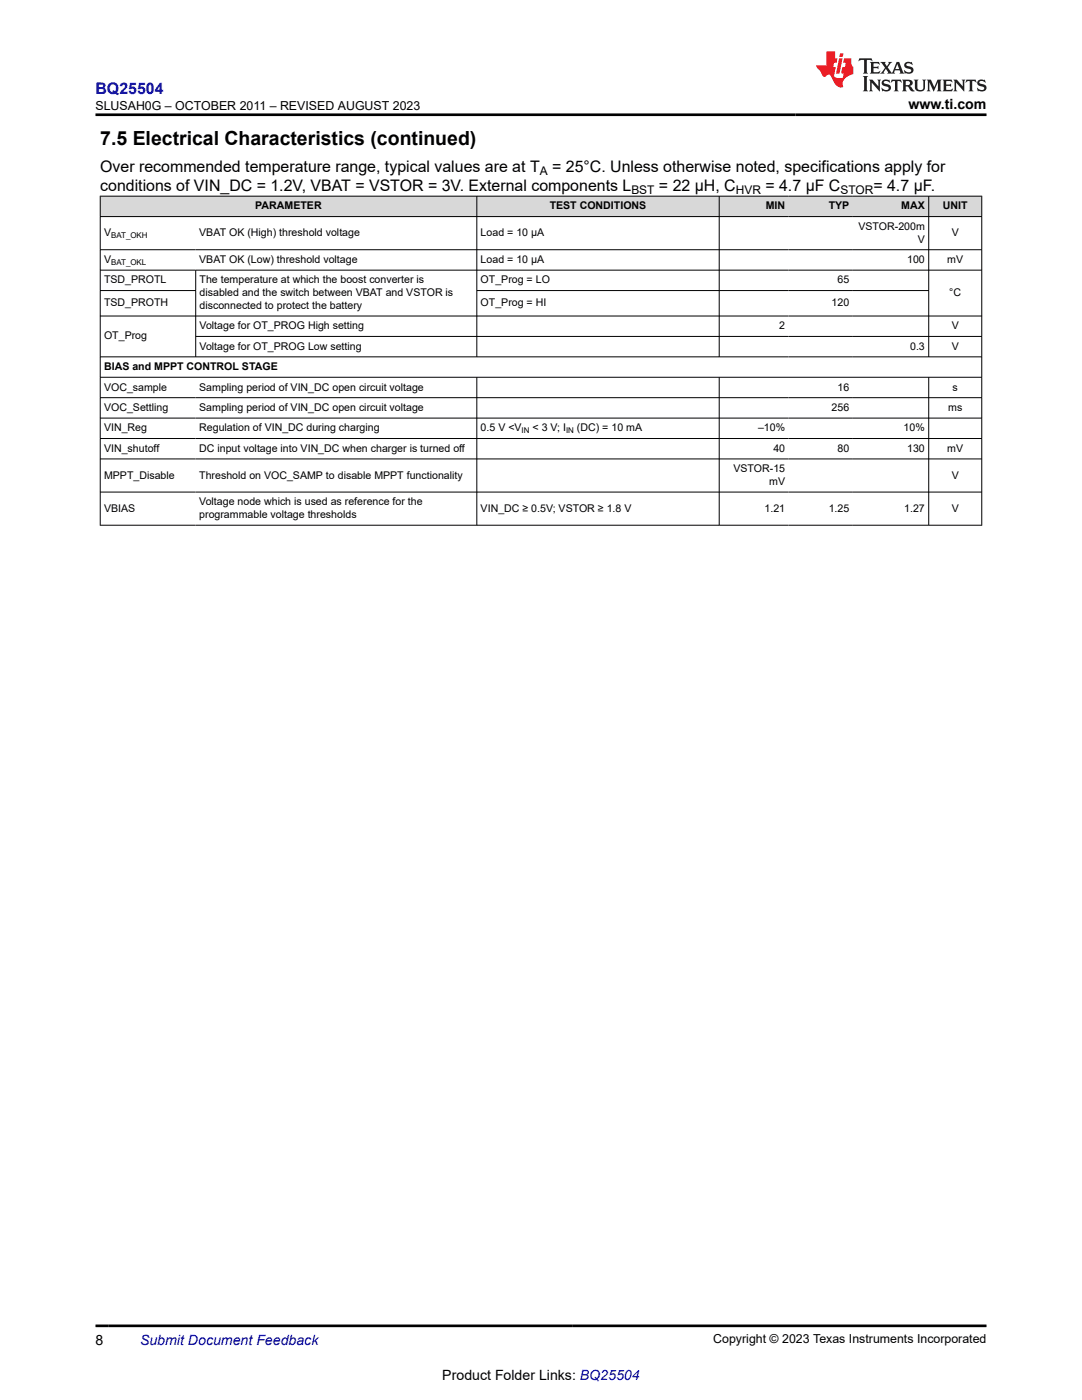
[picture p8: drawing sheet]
<svg xmlns="http://www.w3.org/2000/svg" width="216mm" height="279mm" viewBox="0 0 216 279" stroke-linecap="round" stroke-linejoin="round" font-family="sans-serif">
<defs><g id="words">
<text font-size="3.9" x="20" y="28.8">7.5 Electrical Characteristics (continued)</text>
<text font-size="3.2" fill="#00f" x="19" y="18.7">BQ25504</text>
<g font-size="3.2">
<text x="20" y="34.3">Over recommended temperature range, typical values are at T</text>
<text x="110.2" y="34.3">= 25°C. Unless otherwise noted, specifications apply for</text>
<text x="20" y="38.1">conditions of VIN_DC = 1.2V, VBAT = VSTOR = 3V. External components L</text>
<text x="131.5" y="38.1">= 22 µH, C</text>
<text x="152.7" y="38.1">= 4.7 µF C</text>
<text x="174.3" y="38.1">= 4.7 µF.</text>
</g>
<g font-size="2.8">
<text x="181.3" y="21.8">www.ti.com</text>
<text x="19" y="268.4">8</text>
<text x="88.3" y="275.3">Product Folder Links: BQ25504</text>
</g>
<text font-size="2.8" fill="#00f" x="27.9" y="268.4">Submit Document Feedback</text>
<g font-size="2.5">
<text x="19" y="21.9">SLUSAH0G – OCTOBER 2011 – REVISED AUGUST 2023</text>
<text x="142.3" y="268.1">Copyright © 2023 Texas Instruments Incorporated</text>
</g>
<g font-size="2.4">
<text x="107.7" y="34.9">A</text>
<text x="126" y="38.7">BST</text>
<text x="146.8" y="38.7">HVR</text>
<text x="167.7" y="38.7">STOR</text>
</g>
<g font-size="2.1">
<text x="50.9" y="41.8">PARAMETER</text>
<text x="109.7" y="41.8">TEST CONDITIONS</text>
<text x="152.8" y="41.8">MIN</text>
<text x="165.4" y="41.8">TYP</text>
<text x="179.8" y="41.8">MAX</text>
<text x="188.1" y="41.8">UNIT</text>
<text x="20.8" y="47.1">V</text>
<text x="39.8" y="47.1">VBAT OK (High) threshold voltage</text>
<text x="95.9" y="47.1">Load = 10 µA</text>
<text x="171.3" y="45.9">VSTOR-200m</text>
<text x="189.9" y="47.1">V</text>
<text x="20.8" y="52.5">V</text>
<text x="39.8" y="52.5">VBAT OK (Low) threshold voltage</text>
<text x="95.9" y="52.5">Load = 10 µA</text>
<text x="181" y="52.5">100</text>
<text x="183.1" y="48.4">V</text>
<text x="189" y="52.5">mV</text>
<text x="20.8" y="56.6">TSD_PROTL</text>
<text x="39.8" y="56.6">The temperature at which the boost converter is</text>
<text x="39.8" y="59.1">disabled and the switch between VBAT and VSTOR is</text>
<text x="95.9" y="56.6">OT_Prog = LO</text>
<text x="167.1" y="56.6">65</text>
<text x="189.4" y="59.1">°C</text>
<text x="20.8" y="61.1">TSD_PROTH</text>
<text x="39.8" y="61.6">disconnected to protect the battery</text>
<text x="39.8" y="65.7">Voltage for OT_PROG High setting</text>
<text x="95.9" y="61.1">OT_Prog = HI</text>
<text x="155.5" y="65.7">2</text>
<text x="165.9" y="61.1">120</text>
<text x="189.9" y="65.7">V</text>
<text x="20.8" y="67.8">OT_Prog</text>
<text x="39.8" y="69.8">Voltage for OT_PROG Low setting</text>
<text x="181.6" y="69.8">0.3</text>
<text x="189.9" y="69.8">V</text>
<text x="20.8" y="73.9">BIAS and MPPT CONTROL STAGE</text>
<text x="20.8" y="77.9">VOC_sample</text>
<text x="39.8" y="77.9">Sampling period of VIN_DC open circuit voltage</text>
<text x="167.1" y="77.9">16</text>
<text x="190.1" y="77.9">s</text>
<text x="20.8" y="82">VOC_Settling</text>
<text x="39.8" y="82">Sampling period of VIN_DC open circuit voltage</text>
<text x="165.9" y="82">256</text>
<text x="189.2" y="82">ms</text>
<text x="20.8" y="86.1">VIN_Reg</text>
<text x="39.8" y="86.1">Regulation of VIN_DC during charging</text>
<text x="95.9" y="86.1">0.5 V &lt;V</text>
<text x="106.3" y="86.1">&lt; 3 V; I</text>
<text x="115.1" y="86.1">(DC) = 10 mA</text>
<text x="151.3" y="86.1">–10%</text>
<text x="180.3" y="86.1">10%</text>
<text x="20.8" y="90.2">VIN_shutoff</text>
<text x="20.8" y="95.5">MPPT_Disable</text>
<text x="39.8" y="90.2">DC input voltage into VIN_DC when charger is turned off</text>
<text x="39.8" y="95.5">Threshold on VOC_SAMP to disable MPPT functionality</text>
<text x="146.4" y="94.2">VSTOR-15</text>
<text x="154.3" y="90.2">40</text>
<text x="167.1" y="90.2">80</text>
<text x="181" y="90.2">130</text>
<text x="189" y="90.2">mV</text>
<text x="189.9" y="95.5">V</text>
<text x="39.8" y="100.9">Voltage node which is used as reference for the</text>
<text x="153.5" y="96.8">mV</text>
<text x="20.8" y="102.1">VBIAS</text>
<text x="39.8" y="103.4">programmable voltage thresholds</text>
<text x="95.9" y="102.1">VIN_DC ≥ 0.5V; VSTOR ≥ 1.8 V</text>
<text x="152.5" y="102.1">1.21</text>
<text x="165.4" y="102.1">1.25</text>
<text x="180.4" y="102.1">1.27</text>
<text x="189.9" y="102.1">V</text>
</g>
<g font-size="1.6">
<text x="22.2" y="47.6">BAT_OKH</text>
<text x="22.2" y="52.9">BAT_OKL</text>
<text x="104.1" y="86.5">IN</text>
<text x="113" y="86.5">IN</text>
</g>
</g></defs>
<g fill="#d8d8d8">
<path d="M20 39.1h175.9v4.1h-175.9z" fill-rule="evenodd"/>
<path d="M20.1 39.2h75v4h-75z" fill-rule="evenodd"/>
<path d="M95.2 39.2h48.2v4h-48.2z" fill-rule="evenodd"/>
<path d="M143.6 39.2h13.8v4h-13.8z" fill-rule="evenodd"/>
<path d="M157.4 39.2h12.8v4h-12.8z" fill-rule="evenodd"/>
<path d="M170.2 39.2h15.1v4h-15.1z" fill-rule="evenodd"/>
<path d="M185.4 39.2h10.4v4h-10.4z" fill-rule="evenodd"/>
</g>
<g fill="none" stroke="#000" stroke-width=".2">
<path d="M19.9 39.1h176.1M20 39.1v65.8M95.1 39.1v32.2M143.5 39.1v32.2M185.3 39.1v32.2M195.9 39.1v65.8M19.9 43.2h176.1M19.9 49.8h176.1M19.9 53.9h176.1M19.9 58h19.2M39.1 53.9v17.4M95.1 58h90.3"/>
<path d="M19.9 63.1h176.1M19.9 75.3h176.1M19.9 79.4h176.1M39.1 67.1h156.9M95.1 75.3v29.6M143.5 75.3v29.6M185.3 75.3v29.6M196 71.2h-176.1M19.9 83.4h176.1M19.9 87.5h176.1M19.9 91.6h176.1M19.9 98.2h176.1"/>
<path d="M19.9 104.8h176.1"/>
</g>
<path d="M171.5 11.6l-.2 .6 .5-.2h.6v.1v2.2l-.2 .4h1l-.2-.4v-2.2v-.1h.5l.5 .2-.1-.6zM173.6 12.4l.2 .3v1.6l-.2 .4h1.9l.1-.6a1.08 1.08 0 0 1-1.3 .2v-.7h.6l.4 .2v-.7l-.4 .2h-.6v-.5l.2-.2a1 1 0 0 1 1 .3l-.1-.5zM175.7 12.4l.9 1.1-1 1.2h.9l-.2-.2 .5-.8 .4 .8-.2 .2h1.6l-.2-.2 .2-.5h.9l.1 .5-.1 .2h.9l-.2-.4-.8-1.9h-.5l-.9 2.1-.9-1.1 .9-1h-.8l.2 .2-.4 .6-.4-.6 .2-.2zM179 12.8l.4 1h-.7zM180.7 12.5a.65 .65 0 0 0-.2 .7 .65 .65 0 0 0 .6 .5l.6 .1 .1 .3a.79 .79 0 0 1-.7 .4 .79 .79 0 0 1-.7-.5l.1 .7 .2-.1a.93 .93 0 0 0 1.1 0 .93 .93 0 0 0 .4-.9 1.46 1.46 0 0 0-1.2-.6l-.1-.3a1.09 1.09 0 0 1 1.2 .2l-.2-.6-.1 .1-.5-.2zM172.2 15.2l.2 .4v2.2l-.2 .4h1l-.2-.4v-2.2l.2-.4zM173.4 15.9l.2 .4v1.5l-.2 .4h.8l-.3-.4 .1-1.3 1.6 1.8v-2l.2-.4h-.7l.1 .2 .1 1.1-1.2-1.3zM176.2 16a.65 .65 0 0 0-.2 .8 .65 .65 0 0 0 .6 .4l.6 .2 .1 .2a.79 .79 0 0 1-.7 .4 .79 .79 0 0 1-.7-.5l.1 .7 .2-.1a.93 .93 0 0 0 1.1 .1 .93 .93 0 0 0 .4-1 1.46 1.46 0 0 0-1.2-.5l-.1-.4a1.09 1.09 0 0 1 1.2 .2l-.1-.6-.2 .1-.5-.1zM177.9 15.9l-.1 .6a.63 .63 0 0 1 .8-.3v1.6l-.3 .4h1l-.2-.4v-1.6a.66 .66 0 0 1 .8 .3l-.1-.6zM180 15.9l.2 .4v1.5l-.2 .4h1l-.2-.2-.1-.7h.5l.1 .2a.79 .79 0 0 0 1.2 .6l-1-.9a.61 .61 0 0 0 .6-.6 .61 .61 0 0 0-.5-.7zM180.8 16.2h.1a.47 .47 0 0 1 .5 .1 .47 .47 0 0 1 .1 .5l-.1 .1-.7 .1zM182.3 15.9l.2 .2a2.27 2.27 0 0 0 .4 2 1.04 1.04 0 0 0 1.7-.7v-1.3l.2-.2h-.8l.2 .4v1.1a.6 .6 0 0 1-.6 .6 .6 .6 0 0 1-.6-.6v-1.1l.3-.4zM184.9 15.9l.2 .4v1.5l-.2 .4h.8l-.3-.4v-1.4l.9 1.9 .9-1.9v1.4l-.3 .4h1l-.2-.4v-1.5l.2-.4h-.8l-.7 1.5-.6-1.5zM188.1 15.9l.2 .4v1.5l-.2 .4h1.9l.1-.6a1.09 1.09 0 0 1-1.3 .2v-.7h.6l.4 .2v-.6l-.4 .2h-.6v-.6l.2-.1a1.01 1.01 0 0 1 1 .3l-.1-.6zM190.2 15.9l.3 .4v1.5l-.3 .4h.8l-.2-.4v-1.3l1.6 1.8v-2l.2-.4h-.7l.2 .2v1.1l-1.2-1.3zM192.8 15.9l-.1 .6a.63 .63 0 0 1 .8-.3v1.6l-.3 .4h1l-.2-.4v-1.6a.66 .66 0 0 1 .8 .3l-.1-.6zM195.2 16a.65 .65 0 0 0-.2 .8 .65 .65 0 0 0 .6 .4l.6 .2 .2 .2a.79 .79 0 0 1-.7 .4 .79 .79 0 0 1-.7-.5l.1 .7 .2-.1a.93 .93 0 0 0 1 .1 .93 .93 0 0 0 .5-1 1.46 1.46 0 0 0-1.3-.5v-.4a1.09 1.09 0 0 1 1.2 .2l-.2-.6-.2 .1-.5-.1z" fill="#231f20"/>
<path d="M164.9 10.3v2.7h-2l.1 .4 .8 1a.95 .95 0 0 0 1 .9 .59 .59 0 0 1 .5-.4 .59 .59 0 0 1 .5 .3l.4 .8a1.59 1.59 0 0 0 2.1 1.4 1.61 1.61 0 0 1 1-2.3l1-.3-.1-1.5a1.59 1.59 0 0 1-.3-1.7h-1.5l-.2 .9h.6l-.2 .9h-.5l-.2 .9v.3l.4 .1-.1 .9h-.7a.73 .73 0 0 1-1-.7l.3-1.5h-.5l.1-.9h.5l.2-.9h-.5v-1.3zM167.4 11.6l-.6 3.1h.7l.6-3.1zM167.6 10.7l-.1 .6h.7l.1-.6z" fill="#ed1c24"/>
<path d="M19 22.9h177.8M19 264.6h177.8" fill="none" stroke="#000" stroke-width=".53"/>
<use href="#words"/>
</svg>
